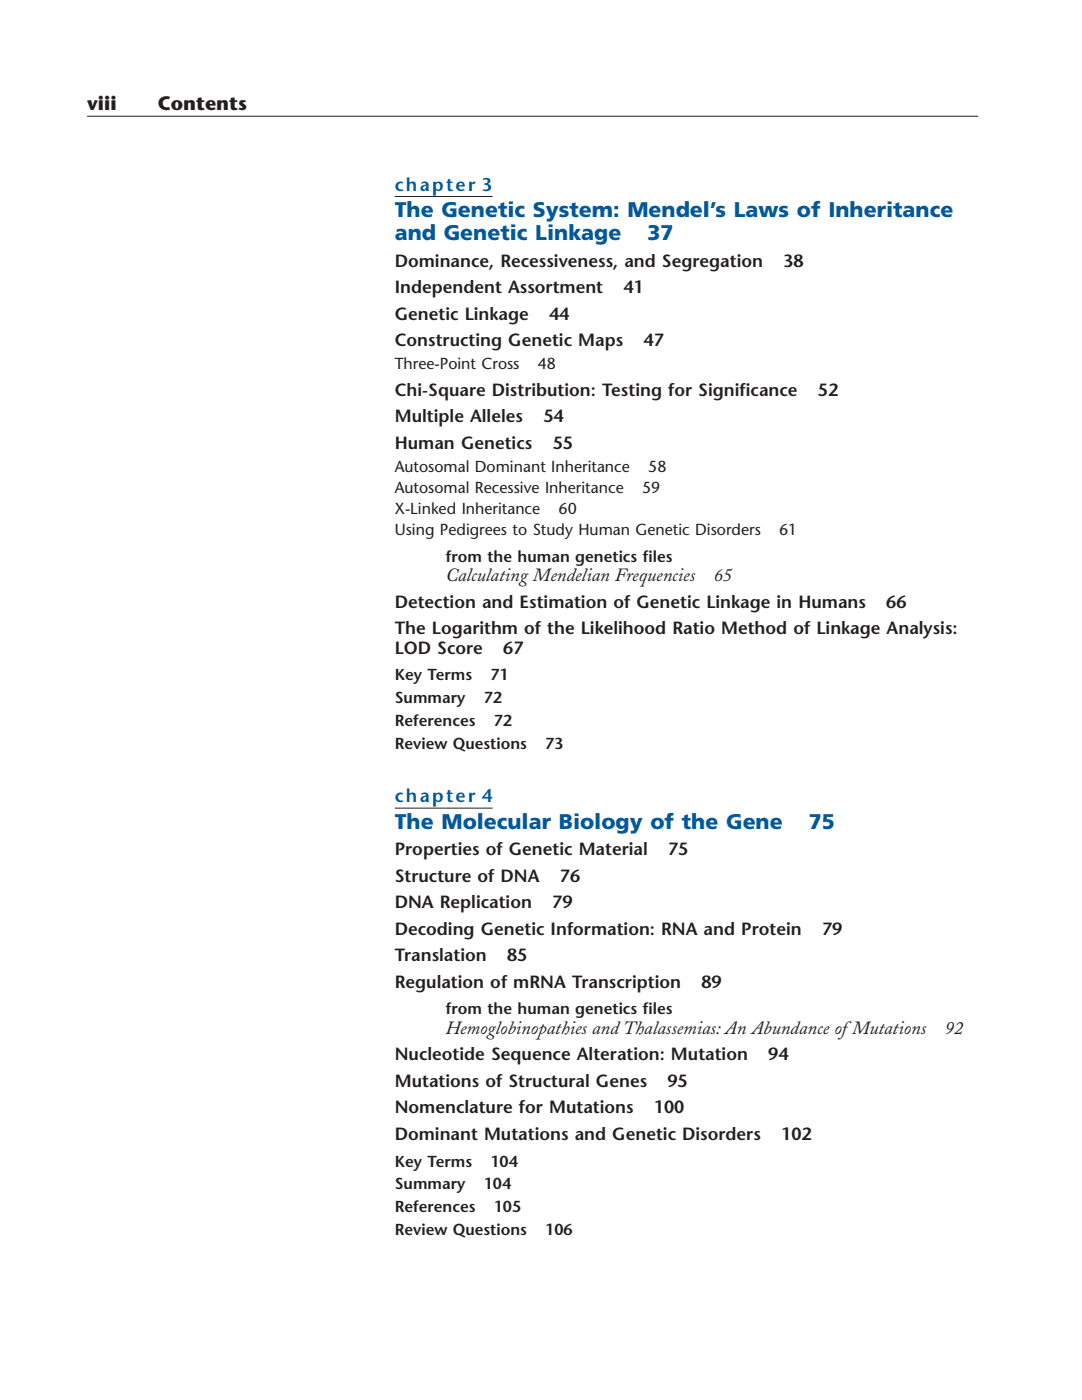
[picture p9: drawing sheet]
<svg xmlns="http://www.w3.org/2000/svg" width="216mm" height="279mm" viewBox="0 0 216 279" stroke-linecap="round" stroke-linejoin="round" font-family="sans-serif">
<defs><g id="words">
<g font-size="4.2" fill="#00599b">
<text x="78.8" y="43.4">The Genetic System: Mendel’s Laws of Inheritance</text>
<text x="78.8" y="47.9">and Genetic Linkage</text>
<text x="129.2" y="47.9">37</text>
<text x="78.8" y="165.4">The Molecular Biology of the Gene</text>
<text x="161.4" y="165.4">75</text>
</g>
<g font-size="3.9" fill="#231f1f">
<text x="17.4" y="21.9">viii</text>
<text x="31.5" y="21.9">Contents</text>
</g>
<g font-size="3.7" fill="#00599b">
<text x="78.8" y="38.1">chapter 3</text>
<text x="78.8" y="160.1">chapter 4</text>
</g>
<g font-size="3.7" fill="#231f1f">
<text x="89" y="116">Calculating Mendelian Frequencies</text>
<text x="142.4" y="116">65</text>
<text x="89" y="206.3">Hemoglobinopathies and Thalassemias: An Abundance ofMutations</text>
<text x="188.5" y="206.3">92</text>
</g>
<g font-size="3.5" fill="#231f1f">
<text x="78.8" y="53.2">Dominance, Recessiveness, and Segregation</text>
<text x="156.3" y="53.2">38</text>
<text x="78.8" y="58.5">Independent Assortment</text>
<text x="124.4" y="58.5">41</text>
<text x="78.8" y="63.8">Genetic Linkage</text>
<text x="109.6" y="63.8">44</text>
<text x="78.8" y="69.1">Constructing Genetic Maps</text>
<text x="128.4" y="69.1">47</text>
<text x="78.8" y="79">Chi-Square Distribution: Testing for Signif</text>
<text x="147.6" y="79">icance</text>
<text x="163.2" y="79">52</text>
<text x="78.8" y="84.3">Multiple Alleles</text>
<text x="78.8" y="89.6">Human Genetics</text>
<text x="108.4" y="84.3">54</text>
<text x="110.3" y="89.6">55</text>
<text x="78.8" y="121.3">Detection and Estimation of Genetic Linkage in Humans</text>
<text x="176.9" y="121.3">66</text>
<text x="78.8" y="126.6">The Logarithm of the Likelihood Ratio Method of Linkage Analysis:</text>
<text x="78.8" y="130.5">LOD Score</text>
<text x="100.4" y="130.5">67</text>
<text x="78.8" y="170.7">Properties of Genetic Material</text>
<text x="133.3" y="170.7">75</text>
<text x="78.8" y="176">Structure of DNA</text>
<text x="111.7" y="176">76</text>
<text x="78.8" y="181.3">DNA Replication</text>
<text x="110.2" y="181.3">79</text>
<text x="78.8" y="186.6">Decoding Genetic Information: RNA and Protein</text>
<text x="78.8" y="191.9">Translation</text>
<text x="101.2" y="191.9">85</text>
<text x="164" y="186.6">79</text>
<text x="78.8" y="197.2">Regulation of mRNA Transcription</text>
<text x="139.9" y="197.2">89</text>
<text x="78.8" y="211.6">Nucleotide Sequence Alteration: Mutation</text>
<text x="153.3" y="211.6">94</text>
<text x="78.8" y="216.9">Mutations of Structural Genes</text>
<text x="133.2" y="216.9">95</text>
<text x="78.8" y="222.2">Nomenclature for Mutations</text>
<text x="78.8" y="227.5">Dominant Mutations and Genetic Disorders</text>
<text x="130.5" y="222.2">100</text>
<text x="155.9" y="227.5">102</text>
</g>
<g font-size="3.2" fill="#231f1f">
<text x="78.8" y="73.7">Three-Point Cross</text>
<text x="107.3" y="73.7">48</text>
<text x="78.8" y="94.2">Autosomal Dominant Inheritance</text>
<text x="129.4" y="94.2">58</text>
<text x="78.8" y="98.4">Autosomal Recessive Inheritance</text>
<text x="128.1" y="98.4">59</text>
<text x="78.8" y="102.6">X-Linked Inheritance</text>
<text x="78.8" y="106.9">Using Pedigrees to Study Human Genetic Disorders</text>
<text x="111.5" y="102.6">60</text>
<text x="155.5" y="106.9">61</text>
<text x="89" y="112.2">from the human genetics f</text>
<text x="128.3" y="112.2">iles</text>
<text x="78.8" y="135.8">Key Terms</text>
<text x="97.9" y="135.8">71</text>
<text x="78.8" y="140.4">Summary</text>
<text x="96.5" y="140.4">72</text>
<text x="78.8" y="145">References</text>
<text x="78.8" y="149.5">Review Questions</text>
<text x="98.5" y="145">72</text>
<text x="108.8" y="149.5">73</text>
<text x="89" y="202.5">from the human genetics f</text>
<text x="128.3" y="202.5">iles</text>
<text x="78.8" y="232.8">Key Terms</text>
<text x="97.9" y="232.8">104</text>
<text x="78.8" y="237.4">Summary</text>
<text x="96.5" y="237.4">104</text>
<text x="78.8" y="242">References</text>
<text x="98.5" y="242">105</text>
<text x="78.8" y="246.6">Review Questions</text>
<text x="108.8" y="246.6">106</text>
</g>
</g></defs>
<path d="M78.8 39.2h19.5M78.8 161.3h19.5" fill="none" stroke="#231f1f" stroke-width=".2"/>
<g fill="#fff">
<path d="M78.8 199.6h8.1v6.7h-8.1z"/>
<path d="M78.8 109.3h8.1v6.7h-8.1z"/>
</g>
<path d="M17.4 23.2h177.8" fill="none" stroke="#231f1f" stroke-width=".2"/>
<use href="#words"/>
</svg>
